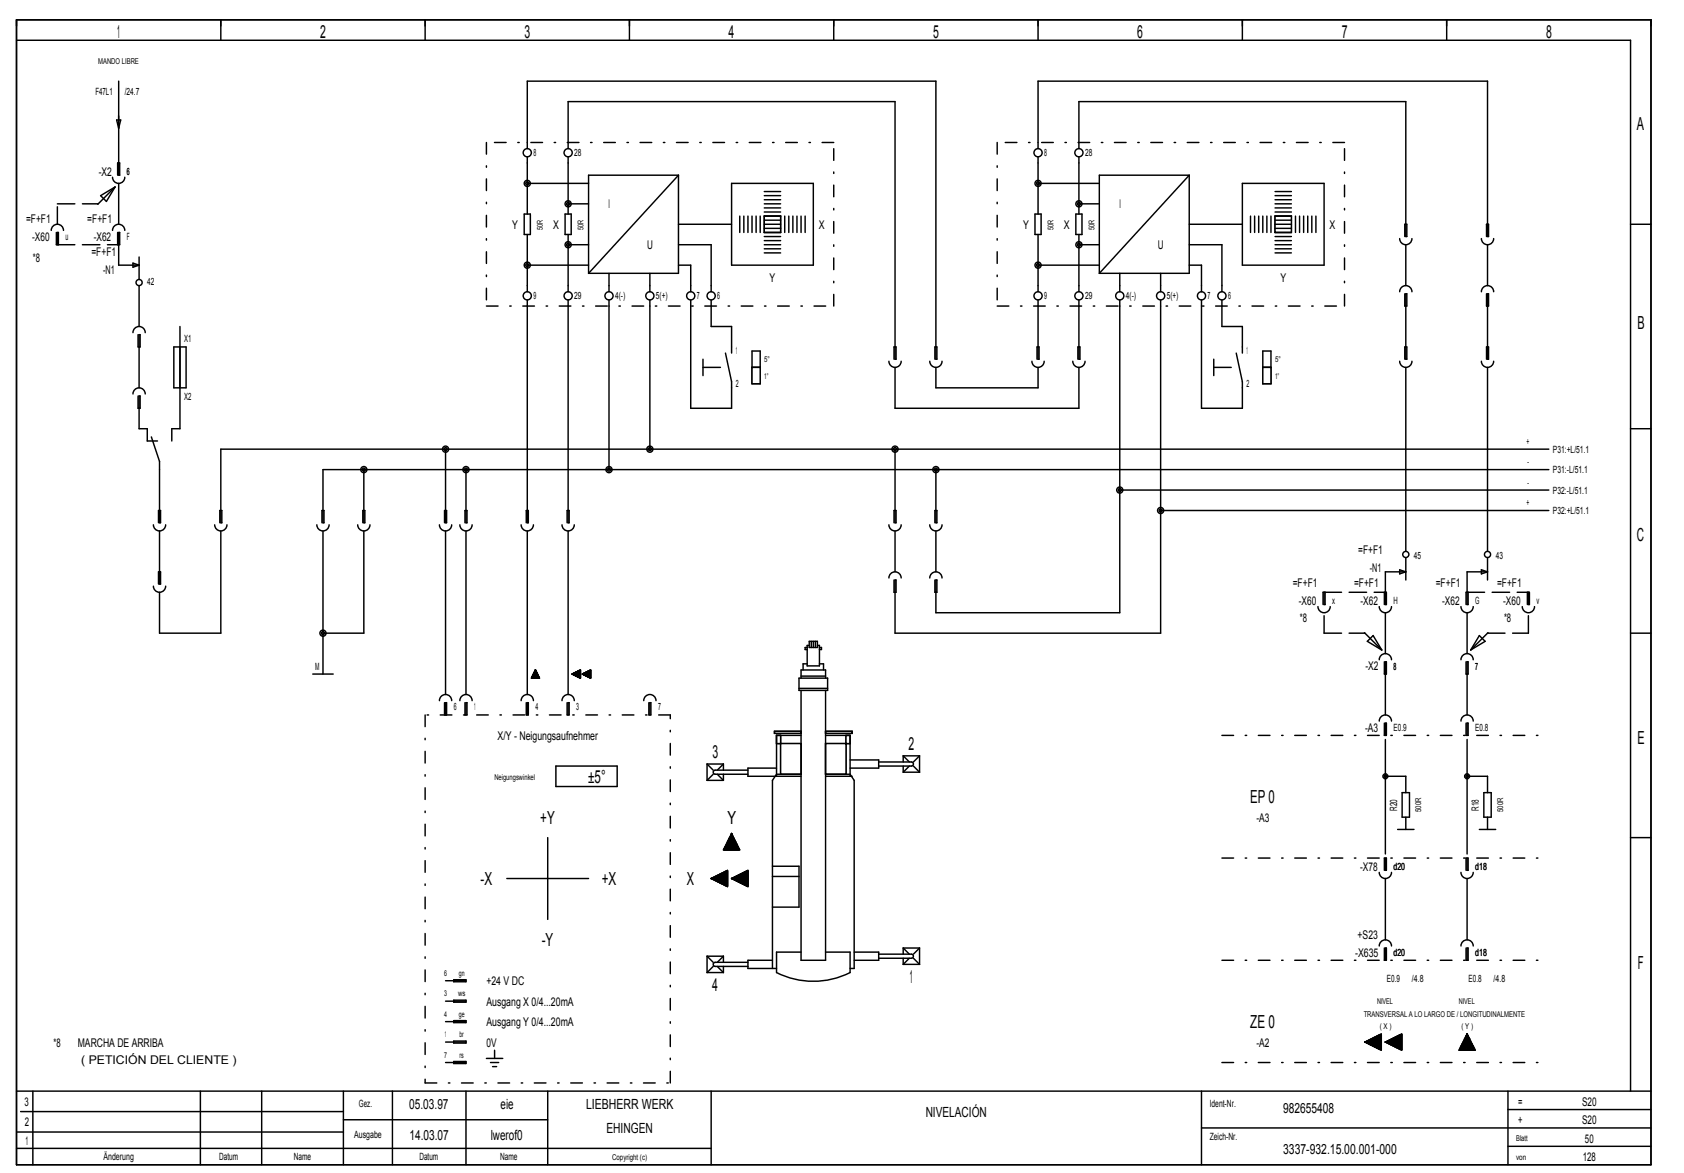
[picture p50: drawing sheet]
<svg xmlns="http://www.w3.org/2000/svg" width="408mm" height="284mm" viewBox="0 0 408 284" stroke-linecap="round" stroke-linejoin="round" font-family="sans-serif">
<defs><g id="words">
<g font-size="4.4">
<text x="28.4" y="9.3">1</text>
<text x="77.5" y="9.3">2</text>
<text x="127.1" y="9.3">3</text>
<text x="176.5" y="9.3">4</text>
<text x="226.1" y="9.3">5</text>
<text x="275.5" y="9.3">6</text>
<text x="325.1" y="9.3">7</text>
<text x="374.6" y="9.3">8</text>
<text x="396.6" y="31.6">A</text>
<text x="396.7" y="79.6">B</text>
<text x="396.6" y="131.1">C</text>
<text x="172.6" y="183.5">3</text>
<text x="220.1" y="181.6">2</text>
<text x="396.7" y="180.1">E</text>
<text x="142.5" y="189.5">±5°</text>
<text x="302.9" y="194.4">EP 0</text>
<text x="130.9" y="199.4">+Y</text>
<text x="176.3" y="199.4">Y</text>
<text x="116.4" y="214.2">­X</text>
<text x="145.8" y="214.2">+X</text>
<text x="166.4" y="214.2">X</text>
<text x="131.2" y="229.1">­Y</text>
<text x="172.6" y="240">4</text>
<text x="220.4" y="238">1</text>
<text x="396.8" y="234.5">F</text>
<text x="302.9" y="248.9">ZE 0</text>
</g>
<g font-size="3.4">
<text x="99.2" y="268.5">05.03.97</text>
<text x="121.3" y="268.5">eie</text>
<text x="142" y="268.5">LIEBHERR WERK</text>
<text x="310.9" y="269.5">982655408</text>
<text x="99.2" y="275.9">14.03.07</text>
<text x="118.9" y="275.9">lwerof0</text>
<text x="146.9" y="274.4">EHINGEN</text>
<text x="224.3" y="270.4">NIVELACIÓN</text>
<text x="310.9" y="279.4">3337­932.15.00.001­000</text>
</g>
<g font-size="2.9">
<text x="23.9" y="42.5">­X2</text>
<text x="147.4" y="50.4">I</text>
<text x="271.2" y="50.4">I</text>
<text x="6.3" y="54">=F+F1</text>
<text x="7.8" y="58.4">­X60</text>
<text x="21.2" y="54">=F+F1</text>
<text x="22.7" y="58.4">­X62</text>
<text x="124.1" y="55.4">Y</text>
<text x="134" y="55.4">X</text>
<text x="198.4" y="55.4">X</text>
<text x="247.9" y="55.4">Y</text>
<text x="257.8" y="55.4">X</text>
<text x="322.1" y="55.4">X</text>
<text x="8" y="63.3">*8</text>
<text x="22.1" y="62">=F+F1</text>
<text x="156.8" y="60.3">U</text>
<text x="280.6" y="60.3">U</text>
<text x="25" y="66.3">­N1</text>
<text x="186.5" y="68.3">Y</text>
<text x="310.2" y="68.3">Y</text>
<text x="329" y="134.2">=F+F1</text>
<text x="313.2" y="142.1">=F+F1</text>
<text x="328.1" y="142.1">=F+F1</text>
<text x="331.9" y="138.6">­N1</text>
<text x="347.9" y="142.1">=F+F1</text>
<text x="362.7" y="142.1">=F+F1</text>
<text x="314.7" y="146.5">­X60</text>
<text x="329.6" y="146.5">­X62</text>
<text x="349.4" y="146.5">­X62</text>
<text x="364.2" y="146.5">­X60</text>
<text x="314.9" y="150.6">*8</text>
<text x="364.4" y="150.6">*8</text>
<text x="330.8" y="162.3">­X2</text>
<text x="120.6" y="179.1">X/Y ­ Neigungsaufnehmer</text>
<text x="330.8" y="177.2">­A3</text>
<text x="304.4" y="198.9">­A3</text>
<text x="329.5" y="210.8">­X78</text>
<text x="328.9" y="227.3">+S23</text>
<text x="328.3" y="231.6">­X635</text>
<text x="117.8" y="238.5">+24 V DC</text>
<text x="117.8" y="243.5">Ausgang X 0/4...20mA</text>
<text x="117.8" y="248.4">Ausgang Y 0/4...20mA</text>
<text x="12.9" y="253.4">*8</text>
<text x="18.9" y="253.4">MARCHA DE ARRIBA</text>
<text x="19.7" y="257.6">( PETICIÓN DEL CLIENTE )</text>
<text x="117.8" y="253.4">0V</text>
<text x="304.4" y="253.4">­A2</text>
<text x="5.9" y="267.8">3</text>
<text x="367.8" y="267.8">=</text>
<text x="383.3" y="267.8">S20</text>
<text x="6" y="272.7">2</text>
<text x="367.8" y="272.2">+</text>
<text x="383.3" y="272.2">S20</text>
<text x="6.2" y="277.2">1</text>
<text x="383.5" y="281.1">128</text>
<text x="384" y="276.7">50</text>
</g>
<g font-size="2.4">
<text x="23.1" y="23">F47L1</text>
<text x="30.2" y="23">/24.7</text>
<text x="129.2" y="37.9">8</text>
<text x="139.1" y="37.9">28</text>
<text x="253" y="37.9">8</text>
<text x="262.9" y="37.9">28</text>
<text x="30.7" y="42.3">6</text>
<text x="15.9" y="58.1">u</text>
<text x="30.7" y="58.1">F</text>
<text x="35.7" y="69">42</text>
<text x="129.2" y="72.5">9</text>
<text x="139.1" y="72.5">29</text>
<text x="149" y="72.5">4(­)</text>
<text x="158.9" y="72.5">5(+)</text>
<text x="168.8" y="72.5">7</text>
<text x="173.8" y="72.5">6</text>
<text x="253" y="72.5">9</text>
<text x="262.9" y="72.5">29</text>
<text x="272.8" y="72.5">4(­)</text>
<text x="282.7" y="72.5">5(+)</text>
<text x="292.6" y="72.5">7</text>
<text x="297.5" y="72.5">6</text>
<text x="44.6" y="82.9">X1</text>
<text x="178.2" y="85.8">1</text>
<text x="302" y="85.8">1</text>
<text x="178.2" y="93.8">2</text>
<text x="302" y="93.8">2</text>
<text x="44.6" y="96.8">X2</text>
<text x="369.9" y="107.6">+</text>
<text x="370.1" y="112.6">­</text>
<text x="376.2" y="109.6">P31:+L/51.1</text>
<text x="370.1" y="117.5">­</text>
<text x="376.2" y="114.6">P31:­L/51.1</text>
<text x="376.2" y="119.5">P32:­L/51.1</text>
<text x="369.9" y="122.5">+</text>
<text x="376.2" y="124.5">P32:+L/51.1</text>
<text x="342.6" y="135.4">45</text>
<text x="362.4" y="135.4">43</text>
<text x="322.8" y="146.3">x</text>
<text x="337.6" y="146.3">H</text>
<text x="357.4" y="146.3">G</text>
<text x="372.3" y="146.3">v</text>
<text x="76.4" y="162.1">M</text>
<text x="337.6" y="162.1">8</text>
<text x="357.4" y="162.1">7</text>
<text x="109.9" y="172">6</text>
<text x="114.9" y="172">1</text>
<text x="129.7" y="172">4</text>
<text x="139.6" y="172">3</text>
<text x="159.4" y="172">7</text>
<text x="337.6" y="176.9">E0.9</text>
<text x="357.4" y="176.9">E0.8</text>
<text x="338.5" y="196.3" transform="rotate(-90 338.5 196.3)">R20</text>
<text x="358.3" y="196.3" transform="rotate(-90 358.3 196.3)">R18</text>
<text x="337.6" y="210.6">d20</text>
<text x="357.4" y="210.6">d18</text>
<text x="337.6" y="231.4">d20</text>
<text x="357.4" y="231.4">d18</text>
<text x="336" y="237.8">E0.9</text>
<text x="342.1" y="237.8">/4.8</text>
<text x="355.8" y="237.8">E0.8</text>
<text x="361.9" y="237.8">/4.8</text>
<text x="87" y="268">Gez.</text>
<text x="293.1" y="268">Ident­Nr.</text>
<text x="85.8" y="275.5">Ausgabe</text>
<text x="293.1" y="275.9">Zeich­Nr.</text>
<text x="25.1" y="280.9">Änderung</text>
<text x="53.1" y="280.9">Datum</text>
<text x="71.2" y="280.9">Name</text>
<text x="101.6" y="280.9">Datum</text>
<text x="121.2" y="280.9">Name</text>
</g>
<g font-size="1.9">
<text x="23.8" y="15.5">MANDO LIBRE</text>
<text x="131.5" y="55.6" transform="rotate(-90 131.5 55.6)">50R</text>
<text x="141.4" y="55.6" transform="rotate(-90 141.4 55.6)">50R</text>
<text x="255.3" y="55.6" transform="rotate(-90 255.3 55.6)">50R</text>
<text x="265.2" y="55.6" transform="rotate(-90 265.2 55.6)">50R</text>
<text x="185.2" y="87.8">5°</text>
<text x="308.9" y="87.8">5°</text>
<text x="185.2" y="91.7">1°</text>
<text x="308.9" y="91.7">1°</text>
<text x="119.8" y="188.7">Neigungswinkel</text>
<text x="344.4" y="196.6" transform="rotate(-90 344.4 196.6)">500R</text>
<text x="364.2" y="196.6" transform="rotate(-90 364.2 196.6)">500R</text>
<text x="107.6" y="236.3">6</text>
<text x="111.2" y="236.3">gn</text>
<text x="107.6" y="241.2">3</text>
<text x="111" y="241.2">ws</text>
<text x="333.6" y="243.2">NIVEL</text>
<text x="353.4" y="243.2">NIVEL</text>
<text x="107.6" y="246.2">4</text>
<text x="107.7" y="251.1">1</text>
<text x="111.2" y="246.2">ge</text>
<text x="111.3" y="251.1">br</text>
<text x="330.4" y="246.2">TRANSVERSAL A LO LARGO DE / LONGITUDINALMENTE</text>
<text x="334.3" y="249.2">( X )</text>
<text x="354.1" y="249.2">( Y )</text>
<text x="107.6" y="256.1">7</text>
<text x="111.3" y="256.1">rs</text>
<text x="148.3" y="280.8">Copyright (c)</text>
<text x="367.3" y="280.8">von</text>
<text x="367.3" y="276.4">Blatt</text>
</g>
</g></defs>
<g fill="none" stroke="#000" stroke-width=".35">
<path d="M142.6 42.4h21.8v23.8h-21.8zM177.2 44.4h19.8v19.8h-19.8zM185.2 52.3h3.9v4h-3.9z"/>
<circle cx="137.6" cy="49.3" r=".37"/>
<circle cx="137.6" cy="59.2" r=".74"/>
<circle cx="137.6" cy="59.2" r=".37"/>
<circle cx="137.6" cy="49.3" r=".74"/>
</g>
<path d="M185.2 52.3h3.9v4h-3.9z" fill-rule="evenodd" fill="#fff" stroke="#000" stroke-width=".35"/>
<g fill="none" stroke="#000" stroke-width=".35">
<path d="M147.6 69.1v1.5M147.6 72.6v1.5M157.5 69.1v1.5M157.5 72.6v1.5M167.4 69.1v1.5M167.4 72.6v1.5M172.3 69.1v1.5M172.3 72.6v1.5M182.2 85h2v7.9h-2zM182.2 88.9h2"/>
<circle cx="147.5" cy="71.6" r=".99"/>
<circle cx="157.4" cy="71.6" r=".99"/>
<circle cx="167.3" cy="71.6" r=".99"/>
<circle cx="172.3" cy="71.6" r=".99"/>
</g>
<path d="M182.2 88.9h2v4h-2z" fill-rule="evenodd" fill="#fff" stroke="#000" stroke-width=".35"/>
<g fill="none" stroke="#000" stroke-width=".35">
<path d="M127.8 34.5v1.5M127.8 38v1.4M137.7 34.5v1.5M137.7 38v1.4M127 51.8h1.5v5h-1.5zM136.9 51.8h1.5v5h-1.5zM266.3 42.4h21.8v23.8h-21.8zM301 44.4h19.8v19.8h-19.8zM308.9 52.3h4v4h-4zM127.8 69.1v1.5M127.8 72.6v1.5M137.7 69.1v1.5"/>
<path d="M137.7 72.6v1.5M170.3 87v3.9M175.8 85.5l1.4 6.9v1.5M177.2 84v1.5M215.4 87.5a1.48 1.48 0 0 0 1.5 1.4 1.48 1.48 0 0 0 1.4-1.4M216.8 84v3h.3v-3h-.5v3M225.3 87.5a1.48 1.48 0 0 0 1.5 1.4 1.48 1.48 0 0 0 1.4-1.4M226.8 84v3h.2v-3h-.5v3"/>
<circle cx="127.7" cy="37" r=".99"/>
<circle cx="137.6" cy="37" r=".99"/>
<circle cx="127.7" cy="44.4" r=".37"/>
<circle cx="127.7" cy="44.4" r=".74"/>
<circle cx="261.4" cy="49.3" r=".37"/>
<circle cx="261.4" cy="59.2" r=".37"/>
<circle cx="261.4" cy="59.2" r=".74"/>
<circle cx="261.4" cy="49.3" r=".74"/>
<circle cx="127.7" cy="71.6" r=".99"/>
<circle cx="127.7" cy="64.2" r=".74"/>
<circle cx="127.7" cy="64.2" r=".37"/>
<circle cx="137.6" cy="71.6" r=".99"/>
</g>
<path d="M117.8 34.5v39.6M202 34.5h-84.2M117.8 74.1h84.2M202 74.1v-39.6" fill="none" stroke="#000" stroke-width=".35" stroke-dasharray="2.8 2.8 .4 2.8"/>
<path d="M170.3 88.9h5" fill="none" stroke="#000" stroke-width=".35" stroke-dasharray="4.2 1.8"/>
<path d="M308.9 52.3h4v4h-4z" fill-rule="evenodd" fill="#fff" stroke="#000" stroke-width=".35"/>
<g fill="none" stroke="#000" stroke-width=".35">
<path d="M271.3 69.1v1.5M271.3 72.6v1.5M281.2 69.1v1.5M281.2 72.6v1.5M291.1 69.1v1.5M291.1 72.6v1.5M296.1 69.1v1.5M296.1 72.6v1.5M294.1 87v3.9M299.5 85.5l1.5 6.9v1.5M301 84v1.5M305.9 85h2v7.9h-2z"/>
<path d="M305.9 88.9h2"/>
<circle cx="271.3" cy="71.6" r=".99"/>
<circle cx="281.2" cy="71.6" r=".99"/>
<circle cx="291.1" cy="71.6" r=".99"/>
<circle cx="296" cy="71.6" r=".99"/>
</g>
<path d="M294.1 88.9h4.9" fill="none" stroke="#000" stroke-width=".35" stroke-dasharray="4.2 1.8"/>
<path d="M305.9 88.9h2v4h-2z" fill-rule="evenodd" fill="#fff" stroke="#000" stroke-width=".35"/>
<g fill="none" stroke="#000" stroke-width=".35">
<path d="M28.3 29.1h.9l-.4 1.9zM28.8 39.4v3h.2v-3h-.5v3M28.8 28.1v2.9M251.5 34.5v1.5M251.5 38v1.4M261.4 34.5v1.5M261.4 38v1.4M12.4 55.8a1.49 1.49 0 0 1 1.5-1.5 1.49 1.49 0 0 1 1.5 1.5M13.7 56.3v2.9h.4v-2.9h-.2v2.9M24.4 47.4l3.5-2.1-2.1 3.5zM27.3 55.8a1.49 1.49 0 0 1 1.4-1.5 1.49 1.49 0 0 1 1.5 1.5M27.3 42.9a1.49 1.49 0 0 0 1.4 1.5 1.49 1.49 0 0 0 1.5-1.5"/>
<path d="M27.9 45.3l-4.2 4.2M28.5 56.3v2.9h.5v-2.9h-.2v7.9h4.9M250.8 51.8h1.4v5h-1.4zM260.7 51.8h1.4v5h-1.4zM339.1 57.8a1.49 1.49 0 0 0 1.5 1.4 1.49 1.49 0 0 0 1.5-1.4M340.6 54.3v3h.2v-3h-.4v3M358.9 57.8a1.48 1.48 0 0 0 1.5 1.4 1.48 1.48 0 0 0 1.5-1.4M360.4 54.3v3h.2v-3h-.4v3M32.2 63.7l1.5 .5-1.5 .5zM33.7 62.2v5.5M251.5 69.1v1.5M251.5 72.6v1.5"/>
<path d="M261.4 69.1v1.5M261.4 72.6v1.5M339.1 70.6a1.49 1.49 0 0 1 1.5-1.5 1.49 1.49 0 0 1 1.5 1.5M340.4 71.1v3h.4v-3h-.2v3M358.9 70.6a1.48 1.48 0 0 1 1.5-1.5 1.48 1.48 0 0 1 1.5 1.5M360.2 71.1v3h.4v-3h-.2v3M32.2 80.5a1.49 1.49 0 0 1 1.5-1.5 1.49 1.49 0 0 1 1.5 1.5M32.2 95.4a1.49 1.49 0 0 1 1.5-1.5 1.49 1.49 0 0 1 1.5 1.5M33.5 81v3h.4v-3h-.2v3M33.5 95.9v2.9h.4v-2.9h-.2v2.9M42.1 84h3v9.9h-3zM43.6 84v9.9"/>
<path d="M250 87.5a1.48 1.48 0 0 0 1.5 1.4 1.48 1.48 0 0 0 1.5-1.4M251.5 84v3h.2v-3h-.4v3M259.9 87.5a1.48 1.48 0 0 0 1.5 1.4 1.48 1.48 0 0 0 1.5-1.4M261.4 84v3h.2v-3h-.4v3M339.1 87.5a1.49 1.49 0 0 0 1.5 1.4 1.49 1.49 0 0 0 1.5-1.4M340.6 84v3h.2v-3h-.4v3M358.9 87.5a1.48 1.48 0 0 0 1.5 1.4 1.48 1.48 0 0 0 1.5-1.4M360.4 84v3h.2v-3h-.4v3M33.7 103.8h2v3h2.5M36.7 105.8l2 5.9v2M43.6 103.8h-2v3M37.2 127.1a1.49 1.49 0 0 0 1.4 1.4 1.49 1.49 0 0 0 1.5-1.4"/>
<path d="M38.7 138.4v3h.2v-3h-.5v3M38.7 123.6v3h.2v-3h-.5v3M52 127.1a1.49 1.49 0 0 0 1.5 1.4 1.49 1.49 0 0 0 1.5-1.4M53.5 123.6v3h.2v-3h-.4v3M76.8 127.1a1.49 1.49 0 0 0 1.5 1.4 1.49 1.49 0 0 0 1.4-1.4M78.2 123.6v3h.3v-3h-.5v3M86.7 127.1a1.49 1.49 0 0 0 1.5 1.4 1.49 1.49 0 0 0 1.4-1.4M88.1 123.6v3h.3v-3h-.5v3M106.5 127.1a1.48 1.48 0 0 0 1.5 1.4 1.48 1.48 0 0 0 1.4-1.4M107.9 123.6v3h.3v-3h-.5v3M111.4 127.1a1.49 1.49 0 0 0 1.5 1.4 1.49 1.49 0 0 0 1.5-1.4M112.9 123.6v3h.2v-3h-.4v3"/>
<path d="M126.3 127.1a1.48 1.48 0 0 0 1.4 1.4 1.48 1.48 0 0 0 1.5-1.4M127.8 123.6v3h.2v-3h-.5v3M136.2 127.1a1.49 1.49 0 0 0 1.4 1.4 1.49 1.49 0 0 0 1.5-1.4M137.7 123.6v3h.2v-3h-.5v3M215.4 139.9a1.48 1.48 0 0 1 1.5-1.5 1.48 1.48 0 0 1 1.4 1.5M215.4 127.1a1.48 1.48 0 0 0 1.5 1.4 1.48 1.48 0 0 0 1.4-1.4M216.8 123.6v3h.3v-3h-.5v3M225.3 139.9a1.48 1.48 0 0 1 1.5-1.5 1.48 1.48 0 0 1 1.4 1.5M225.3 127.1a1.48 1.48 0 0 0 1.5 1.4 1.48 1.48 0 0 0 1.4-1.4M226.8 123.6v3h.2v-3h-.5v3M339.1 138l1.5 .4-1.5 .5zM340.6 135v5.4"/>
<path d="M340.6 138.4h-5v8h.3v-3h-.5v3M358.9 138l1.5 .4-1.5 .5zM360.4 135v5.4M360.4 138.4h-4.9v8h.2v-3h-.5v3M37.2 141.9a1.49 1.49 0 0 0 1.4 1.5 1.49 1.49 0 0 0 1.5-1.5M216.6 140.4v3h.5v-3h-.3v3M226.5 140.4v3h.5v-3h-.2v3M319.3 146.9a1.48 1.48 0 0 0 1.5 1.4 1.48 1.48 0 0 0 1.5-1.4M320.8 143.4v3h.2v-3h-.4v3M330.6 153.2l4.2 4.2M331.3 155.3l1.4-1.4 2.1 3.5zM334.2 146.9a1.49 1.49 0 0 0 1.5 1.4 1.49 1.49 0 0 0 1.4-1.4"/>
<path d="M334.2 159.7a1.49 1.49 0 0 1 1.5-1.5 1.49 1.49 0 0 1 1.4 1.5M354 146.9a1.48 1.48 0 0 0 1.5 1.4 1.48 1.48 0 0 0 1.4-1.4M354 159.7a1.48 1.48 0 0 1 1.5-1.5 1.48 1.48 0 0 1 1.4 1.5M358.4 153.9l1.4 1.4-3.5 2.1zM360.5 153.2l-4.2 4.2M368.8 146.9a1.48 1.48 0 0 0 1.5 1.4 1.48 1.48 0 0 0 1.5-1.4M370.3 143.4v3h.2v-3h-.4v3M75.8 163.2h4.9M106.5 169.6a1.48 1.48 0 0 1 1.4-1.5 1.48 1.48 0 0 1 1.5 1.5M107.7 170.1v3h.5v-3h-.3v3M111.4 169.6a1.49 1.49 0 0 1 1.5-1.5 1.49 1.49 0 0 1 1.5 1.5M112.7 170.1v3h.4v-3h-.2v3"/>
<path d="M126.3 169.6a1.48 1.48 0 0 1 1.4-1.5 1.48 1.48 0 0 1 1.5 1.5M127.5 170.1v3h.5v-3h-.2v3M128.8 164h1.8v.2h-1.8zM136.2 169.6a1.49 1.49 0 0 1 1.4-1.5 1.49 1.49 0 0 1 1.5 1.5M137.4 170.1v3h.5v-3h-.2v3M156 169.6a1.49 1.49 0 0 1 1.4-1.5 1.49 1.49 0 0 1 1.5 1.5M157.2 170.1v3h.5v-3h-.2v3M334.2 174.6a1.49 1.49 0 0 1 1.5-1.5 1.49 1.49 0 0 1 1.4 1.5M335.4 160.2v3h.5v-3h-.3v3M335.4 175.1v2.9h.5v-2.9h-.3v2.9M354 174.6a1.48 1.48 0 0 1 1.5-1.5 1.48 1.48 0 0 1 1.4 1.5M355.2 160.2v3h.5v-3h-.2v3"/>
<path d="M355.2 175.1v2.9h.5v-2.9h-.2v2.9M134.7 185.5h14.8v4.9h-14.8zM339.7 191.9h1.8v5.9h-1.8zM359.5 191.9h1.8v5.9h-1.8zM338.6 200.8h4M358.4 200.8h4M107.9 237.4h5M109.9 237.2h3v.5h-3zM107.9 242.4h5M107.9 247.3h5M107.9 252.3h5M107.9 257.2h5"/>
<path d="M109.9 242.2h3v.4h-3zM109.9 247.1h3v.5h-3zM109.9 252.1h3v.4h-3zM109.9 257h3v.5h-3zM117.8 256.3h4M118.8 257.2h2M119.3 258.2h1"/>
<circle cx="251.5" cy="37" r=".99"/>
<circle cx="261.4" cy="37" r=".99"/>
<circle cx="251.5" cy="44.4" r=".37"/>
<circle cx="251.5" cy="44.4" r=".74"/>
<circle cx="33.7" cy="68.4" r=".74"/>
<circle cx="251.5" cy="71.6" r=".99"/>
<circle cx="251.5" cy="64.2" r=".37"/>
<circle cx="251.5" cy="64.2" r=".74"/>
<circle cx="261.4" cy="71.6" r=".99"/>
<circle cx="107.9" cy="108.7" r=".74"/>
<circle cx="107.9" cy="108.7" r=".37"/>
<circle cx="112.9" cy="113.7" r=".74"/>
<circle cx="112.9" cy="113.7" r=".37"/>
<circle cx="147.5" cy="113.7" r=".74"/>
<circle cx="147.5" cy="113.7" r=".37"/>
<circle cx="157.4" cy="108.7" r=".74"/>
<circle cx="157.4" cy="108.7" r=".37"/>
<circle cx="216.8" cy="108.7" r=".74"/>
<circle cx="216.8" cy="108.7" r=".37"/>
<circle cx="226.7" cy="113.7" r=".74"/>
<circle cx="226.7" cy="113.7" r=".37"/>
<circle cx="271.3" cy="118.6" r=".74"/>
<circle cx="271.3" cy="118.6" r=".37"/>
<circle cx="281.2" cy="123.6" r=".74"/>
<circle cx="281.2" cy="123.6" r=".37"/>
<circle cx="340.6" cy="134.2" r=".74"/>
<circle cx="360.4" cy="134.2" r=".74"/>
<circle cx="78.2" cy="153.3" r=".74"/>
<circle cx="78.2" cy="153.3" r=".37"/>
<circle cx="335.6" cy="187.9" r=".59"/>
<circle cx="335.6" cy="187.9" r=".3"/>
<circle cx="355.4" cy="187.9" r=".59"/>
<circle cx="355.4" cy="187.9" r=".3"/>
</g>
<path d="M241.6 34.5v39.6M325.7 34.5h-84.1M241.6 74.1h84.1M325.7 74.1v-39.6M103 173.1v89.1M162.4 173.1h-59.4M103 262.2h59.4M162.4 262.2v-89.1" fill="none" stroke="#000" stroke-width=".35" stroke-dasharray="2.8 2.8 .4 2.8"/>
<path d="M128.8 164h1.8v.2h-1.8z" fill-rule="evenodd" fill="#fff" stroke="#000" stroke-width=".35"/>
<path d="M128.9 163.8h1.6v.2h-1.6z" fill="none" stroke="#000" stroke-width=".35"/>
<path d="M128.9 163.8h1.6v.2h-1.6z" fill-rule="evenodd" fill="#fff" stroke="#000" stroke-width=".35"/>
<path d="M129 163.6h1.4v.2h-1.4z" fill="none" stroke="#000" stroke-width=".35"/>
<path d="M129 163.6h1.4v.2h-1.4z" fill-rule="evenodd" fill="#fff" stroke="#000" stroke-width=".35"/>
<path d="M129.1 163.4h1.2v.2h-1.2z" fill="none" stroke="#000" stroke-width=".35"/>
<path d="M129.1 163.4h1.2v.2h-1.2z" fill-rule="evenodd" fill="#fff" stroke="#000" stroke-width=".35"/>
<path d="M129.2 163.2h1v.2h-1z" fill="none" stroke="#000" stroke-width=".35"/>
<path d="M129.2 163.2h1v.2h-1z" fill-rule="evenodd" fill="#fff" stroke="#000" stroke-width=".35"/>
<path d="M129.3 163.1h.8v.1h-.8z" fill="none" stroke="#000" stroke-width=".35"/>
<path d="M129.3 163.1h.8v.1h-.8z" fill-rule="evenodd" fill="#fff" stroke="#000" stroke-width=".35"/>
<path d="M129.4 162.8h.6v.3h-.6z" fill="none" stroke="#000" stroke-width=".35"/>
<path d="M129.4 162.8h.6v.3h-.6z" fill-rule="evenodd" fill="#fff" stroke="#000" stroke-width=".35"/>
<path d="M129.5 162.7h.4v.1h-.4z" fill="none" stroke="#000" stroke-width=".35"/>
<path d="M129.5 162.7h.4v.1h-.4z" fill-rule="evenodd" fill="#fff" stroke="#000" stroke-width=".35"/>
<path d="M129.6 162.5h.2v.2h-.2z" fill="none" stroke="#000" stroke-width=".35"/>
<path d="M129.6 162.5h.2v.2h-.2z" fill-rule="evenodd" fill="#fff" stroke="#000" stroke-width=".35"/>
<path d="M140.5 162.3h.1v1.8h-.1z" fill="none" stroke="#000" stroke-width=".35"/>
<path d="M140.5 162.3h.1v1.8h-.1z" fill-rule="evenodd" fill="#fff" stroke="#000" stroke-width=".35"/>
<path d="M140.4 162.4l.1 1.6z" fill="none" stroke="#000" stroke-width=".35"/>
<path d="M140.4 162.4l.1 1.6z" fill-rule="evenodd" fill="#fff" stroke="#000" stroke-width=".35"/>
<path d="M140.3 162.4l.1 1.6z" fill="none" stroke="#000" stroke-width=".35"/>
<path d="M140.3 162.4l.1 1.6z" fill-rule="evenodd" fill="#fff" stroke="#000" stroke-width=".35"/>
<path d="M140.2 162.5l.1 1.4z" fill="none" stroke="#000" stroke-width=".35"/>
<path d="M140.2 162.5l.1 1.4z" fill-rule="evenodd" fill="#fff" stroke="#000" stroke-width=".35"/>
<path d="M140.1 162.5l.1 1.4z" fill="none" stroke="#000" stroke-width=".35"/>
<path d="M140.1 162.5l.1 1.4z" fill-rule="evenodd" fill="#fff" stroke="#000" stroke-width=".35"/>
<path d="M140 162.6l.1 1.2z" fill="none" stroke="#000" stroke-width=".35"/>
<path d="M140 162.6l.1 1.2z" fill-rule="evenodd" fill="#fff" stroke="#000" stroke-width=".35"/>
<path d="M139.9 162.6l.1 1.2z" fill="none" stroke="#000" stroke-width=".35"/>
<path d="M139.9 162.6l.1 1.2z" fill-rule="evenodd" fill="#fff" stroke="#000" stroke-width=".35"/>
<path d="M139.8 162.7l.1 1z" fill="none" stroke="#000" stroke-width=".35"/>
<path d="M139.8 162.7l.1 1z" fill-rule="evenodd" fill="#fff" stroke="#000" stroke-width=".35"/>
<path d="M139.7 162.7l.1 1z" fill="none" stroke="#000" stroke-width=".35"/>
<path d="M139.7 162.7l.1 1z" fill-rule="evenodd" fill="#fff" stroke="#000" stroke-width=".35"/>
<path d="M139.6 162.8l.1 .8z" fill="none" stroke="#000" stroke-width=".35"/>
<path d="M139.6 162.8l.1 .8z" fill-rule="evenodd" fill="#fff" stroke="#000" stroke-width=".35"/>
<path d="M139.5 162.8l.1 .8z" fill="none" stroke="#000" stroke-width=".35"/>
<path d="M139.5 162.8l.1 .8z" fill-rule="evenodd" fill="#fff" stroke="#000" stroke-width=".35"/>
<path d="M139.4 162.9l.1 .6z" fill="none" stroke="#000" stroke-width=".35"/>
<path d="M139.4 162.9l.1 .6z" fill-rule="evenodd" fill="#fff" stroke="#000" stroke-width=".35"/>
<path d="M139.3 162.9l.1 .6z" fill="none" stroke="#000" stroke-width=".35"/>
<path d="M139.3 162.9l.1 .6z" fill-rule="evenodd" fill="#fff" stroke="#000" stroke-width=".35"/>
<path d="M139.2 163l.1 .4z" fill="none" stroke="#000" stroke-width=".35"/>
<path d="M139.2 163l.1 .4z" fill-rule="evenodd" fill="#fff" stroke="#000" stroke-width=".35"/>
<path d="M139.1 163l.1 .4z" fill="none" stroke="#000" stroke-width=".35"/>
<path d="M139.1 163l.1 .4z" fill-rule="evenodd" fill="#fff" stroke="#000" stroke-width=".35"/>
<path d="M139 163.1l.1 .2z" fill="none" stroke="#000" stroke-width=".35"/>
<path d="M139 163.1l.1 .2z" fill-rule="evenodd" fill="#fff" stroke="#000" stroke-width=".35"/>
<path d="M138.9 163.1l.1 .2z" fill="none" stroke="#000" stroke-width=".35"/>
<path d="M138.9 163.1l.1 .2z" fill-rule="evenodd" fill="#fff" stroke="#000" stroke-width=".35"/>
<path d="M142.9 162.3h.2v1.8h-.2z" fill="none" stroke="#000" stroke-width=".35"/>
<path d="M142.9 162.3h.2v1.8h-.2z" fill-rule="evenodd" fill="#fff" stroke="#000" stroke-width=".35"/>
<path d="M142.8 162.4l.1 1.6z" fill="none" stroke="#000" stroke-width=".35"/>
<path d="M142.8 162.4l.1 1.6z" fill-rule="evenodd" fill="#fff" stroke="#000" stroke-width=".35"/>
<path d="M142.7 162.4l.1 1.6z" fill="none" stroke="#000" stroke-width=".35"/>
<path d="M142.7 162.4l.1 1.6z" fill-rule="evenodd" fill="#fff" stroke="#000" stroke-width=".35"/>
<path d="M142.6 162.5l.1 1.4z" fill="none" stroke="#000" stroke-width=".35"/>
<path d="M142.6 162.5l.1 1.4z" fill-rule="evenodd" fill="#fff" stroke="#000" stroke-width=".35"/>
<path d="M142.6 162.5v1.4z" fill="none" stroke="#000" stroke-width=".35"/>
<path d="M142.6 162.5v1.4z" fill-rule="evenodd" fill="#fff" stroke="#000" stroke-width=".35"/>
<path d="M142.5 162.6l.1 1.2z" fill="none" stroke="#000" stroke-width=".35"/>
<path d="M142.5 162.6l.1 1.2z" fill-rule="evenodd" fill="#fff" stroke="#000" stroke-width=".35"/>
<path d="M142.4 162.6l.1 1.2z" fill="none" stroke="#000" stroke-width=".35"/>
<path d="M142.4 162.6l.1 1.2z" fill-rule="evenodd" fill="#fff" stroke="#000" stroke-width=".35"/>
<path d="M142.3 162.7l.1 1z" fill="none" stroke="#000" stroke-width=".35"/>
<path d="M142.3 162.7l.1 1z" fill-rule="evenodd" fill="#fff" stroke="#000" stroke-width=".35"/>
<path d="M142.2 162.7l.1 1z" fill="none" stroke="#000" stroke-width=".35"/>
<path d="M142.2 162.7l.1 1z" fill-rule="evenodd" fill="#fff" stroke="#000" stroke-width=".35"/>
<path d="M142.1 162.8l.1 .8z" fill="none" stroke="#000" stroke-width=".35"/>
<path d="M142.1 162.8l.1 .8z" fill-rule="evenodd" fill="#fff" stroke="#000" stroke-width=".35"/>
<path d="M142 162.8l.1 .8z" fill="none" stroke="#000" stroke-width=".35"/>
<path d="M142 162.8l.1 .8z" fill-rule="evenodd" fill="#fff" stroke="#000" stroke-width=".35"/>
<path d="M141.9 162.9l.1 .6z" fill="none" stroke="#000" stroke-width=".35"/>
<path d="M141.9 162.9l.1 .6z" fill-rule="evenodd" fill="#fff" stroke="#000" stroke-width=".35"/>
<path d="M141.8 162.9l.1 .6z" fill="none" stroke="#000" stroke-width=".35"/>
<path d="M141.8 162.9l.1 .6z" fill-rule="evenodd" fill="#fff" stroke="#000" stroke-width=".35"/>
<path d="M141.7 163l.1 .4z" fill="none" stroke="#000" stroke-width=".35"/>
<path d="M141.7 163l.1 .4z" fill-rule="evenodd" fill="#fff" stroke="#000" stroke-width=".35"/>
<path d="M141.6 163l.1 .4z" fill="none" stroke="#000" stroke-width=".35"/>
<path d="M141.6 163l.1 .4z" fill-rule="evenodd" fill="#fff" stroke="#000" stroke-width=".35"/>
<path d="M141.5 163.1l.1 .2z" fill="none" stroke="#000" stroke-width=".35"/>
<path d="M141.5 163.1l.1 .2z" fill-rule="evenodd" fill="#fff" stroke="#000" stroke-width=".35"/>
<path d="M141.4 163.1l.1 .2z" fill="none" stroke="#000" stroke-width=".35"/>
<path d="M141.4 163.1l.1 .2z" fill-rule="evenodd" fill="#fff" stroke="#000" stroke-width=".35"/>
<path d="M205 178h1v2h-1z" fill="none" stroke="#000" stroke-width=".35"/>
<path d="M205 178h1v2h-1z" fill-rule="evenodd" fill="#fff" stroke="#000" stroke-width=".35"/>
<path d="M188.1 178h1v2h-1z" fill="none" stroke="#000" stroke-width=".35"/>
<path d="M188.1 178h1v2h-1z" fill-rule="evenodd" fill="#fff" stroke="#000" stroke-width=".35"/>
<path d="M200 177.1h6.5v.5h-6.5z" fill="none" stroke="#000" stroke-width=".35"/>
<path d="M200 177.1h6.5v.5h-6.5z" fill-rule="evenodd" fill="#fff" stroke="#000" stroke-width=".35"/>
<path d="M187.6 177.1h6.5v.5h-6.5z" fill="none" stroke="#000" stroke-width=".35"/>
<path d="M187.6 177.1h6.5v.5h-6.5z" fill-rule="evenodd" fill="#fff" stroke="#000" stroke-width=".35"/>
<path d="M200 180h5v7.5h-5z" fill="none" stroke="#000" stroke-width=".35"/>
<path d="M200 180h5v7.5h-5z" fill-rule="evenodd" fill="#fff" stroke="#000" stroke-width=".35"/>
<path d="M189.1 180h5v7.5h-5z" fill="none" stroke="#000" stroke-width=".35"/>
<path d="M189.1 180h5v7.5h-5z" fill-rule="evenodd" fill="#fff" stroke="#000" stroke-width=".35"/>
<path d="M176 210.9h.3v3.6h-.3z" fill="none" stroke="#000" stroke-width=".35"/>
<path d="M176 210.9h.3v3.6h-.3z" fill-rule="evenodd" fill="#fff" stroke="#000" stroke-width=".35"/>
<path d="M175.8 211h.2v3.4h-.2z" fill="none" stroke="#000" stroke-width=".35"/>
<path d="M175.8 211h.2v3.4h-.2z" fill-rule="evenodd" fill="#fff" stroke="#000" stroke-width=".35"/>
<path d="M175.6 211.1h.2v3.2h-.2z" fill="none" stroke="#000" stroke-width=".35"/>
<path d="M175.6 211.1h.2v3.2h-.2z" fill-rule="evenodd" fill="#fff" stroke="#000" stroke-width=".35"/>
<path d="M175.4 211.2h.2v3h-.2z" fill="none" stroke="#000" stroke-width=".35"/>
<path d="M175.4 211.2h.2v3h-.2z" fill-rule="evenodd" fill="#fff" stroke="#000" stroke-width=".35"/>
<path d="M175.2 211.3h.2v2.8h-.2z" fill="none" stroke="#000" stroke-width=".35"/>
<path d="M175.2 211.3h.2v2.8h-.2z" fill-rule="evenodd" fill="#fff" stroke="#000" stroke-width=".35"/>
<path d="M175 211.4h.2v2.6h-.2z" fill="none" stroke="#000" stroke-width=".35"/>
<path d="M175 211.4h.2v2.6h-.2z" fill-rule="evenodd" fill="#fff" stroke="#000" stroke-width=".35"/>
<path d="M174.8 211.5h.2v2.4h-.2z" fill="none" stroke="#000" stroke-width=".35"/>
<path d="M174.8 211.5h.2v2.4h-.2z" fill-rule="evenodd" fill="#fff" stroke="#000" stroke-width=".35"/>
<path d="M174.6 211.6h.2v2.2h-.2z" fill="none" stroke="#000" stroke-width=".35"/>
<path d="M174.6 211.6h.2v2.2h-.2z" fill-rule="evenodd" fill="#fff" stroke="#000" stroke-width=".35"/>
<path d="M174.4 211.7h.2v2h-.2z" fill="none" stroke="#000" stroke-width=".35"/>
<path d="M174.4 211.7h.2v2h-.2z" fill-rule="evenodd" fill="#fff" stroke="#000" stroke-width=".35"/>
<path d="M174.2 211.8h.2v1.8h-.2z" fill="none" stroke="#000" stroke-width=".35"/>
<path d="M174.2 211.8h.2v1.8h-.2z" fill-rule="evenodd" fill="#fff" stroke="#000" stroke-width=".35"/>
<path d="M174 211.9h.2v1.6h-.2z" fill="none" stroke="#000" stroke-width=".35"/>
<path d="M174 211.9h.2v1.6h-.2z" fill-rule="evenodd" fill="#fff" stroke="#000" stroke-width=".35"/>
<path d="M173.8 212h.2v1.4h-.2z" fill="none" stroke="#000" stroke-width=".35"/>
<path d="M173.8 212h.2v1.4h-.2z" fill-rule="evenodd" fill="#fff" stroke="#000" stroke-width=".35"/>
<path d="M173.6 212.1h.2v1.2h-.2z" fill="none" stroke="#000" stroke-width=".35"/>
<path d="M173.6 212.1h.2v1.2h-.2z" fill-rule="evenodd" fill="#fff" stroke="#000" stroke-width=".35"/>
<path d="M173.4 212.2h.2v1h-.2z" fill="none" stroke="#000" stroke-width=".35"/>
<path d="M173.4 212.2h.2v1h-.2z" fill-rule="evenodd" fill="#fff" stroke="#000" stroke-width=".35"/>
<path d="M173.2 212.3h.2v.8h-.2z" fill="none" stroke="#000" stroke-width=".35"/>
<path d="M173.2 212.3h.2v.8h-.2z" fill-rule="evenodd" fill="#fff" stroke="#000" stroke-width=".35"/>
<path d="M173 212.4h.2v.6h-.2z" fill="none" stroke="#000" stroke-width=".35"/>
<path d="M173 212.4h.2v.6h-.2z" fill-rule="evenodd" fill="#fff" stroke="#000" stroke-width=".35"/>
<path d="M172.8 212.5h.2v.4h-.2z" fill="none" stroke="#000" stroke-width=".35"/>
<path d="M172.8 212.5h.2v.4h-.2z" fill-rule="evenodd" fill="#fff" stroke="#000" stroke-width=".35"/>
<path d="M180.9 210.9h.3v3.6h-.3z" fill="none" stroke="#000" stroke-width=".35"/>
<path d="M180.9 210.9h.3v3.6h-.3z" fill-rule="evenodd" fill="#fff" stroke="#000" stroke-width=".35"/>
<path d="M180.7 211h.2v3.4h-.2z" fill="none" stroke="#000" stroke-width=".35"/>
<path d="M180.7 211h.2v3.4h-.2z" fill-rule="evenodd" fill="#fff" stroke="#000" stroke-width=".35"/>
<path d="M180.5 211.1h.2v3.2h-.2z" fill="none" stroke="#000" stroke-width=".35"/>
<path d="M180.5 211.1h.2v3.2h-.2z" fill-rule="evenodd" fill="#fff" stroke="#000" stroke-width=".35"/>
<path d="M180.3 211.2h.2v3h-.2z" fill="none" stroke="#000" stroke-width=".35"/>
<path d="M180.3 211.2h.2v3h-.2z" fill-rule="evenodd" fill="#fff" stroke="#000" stroke-width=".35"/>
<path d="M180.1 211.3h.2v2.8h-.2z" fill="none" stroke="#000" stroke-width=".35"/>
<path d="M180.1 211.3h.2v2.8h-.2z" fill-rule="evenodd" fill="#fff" stroke="#000" stroke-width=".35"/>
<path d="M179.9 211.4h.2v2.6h-.2z" fill="none" stroke="#000" stroke-width=".35"/>
<path d="M179.9 211.4h.2v2.6h-.2z" fill-rule="evenodd" fill="#fff" stroke="#000" stroke-width=".35"/>
<path d="M179.7 211.5h.2v2.4h-.2z" fill="none" stroke="#000" stroke-width=".35"/>
<path d="M179.7 211.5h.2v2.4h-.2z" fill-rule="evenodd" fill="#fff" stroke="#000" stroke-width=".35"/>
<path d="M179.5 211.6h.2v2.2h-.2z" fill="none" stroke="#000" stroke-width=".35"/>
<path d="M179.5 211.6h.2v2.2h-.2z" fill-rule="evenodd" fill="#fff" stroke="#000" stroke-width=".35"/>
<path d="M179.3 211.7h.2v2h-.2z" fill="none" stroke="#000" stroke-width=".35"/>
<path d="M179.3 211.7h.2v2h-.2z" fill-rule="evenodd" fill="#fff" stroke="#000" stroke-width=".35"/>
<path d="M179.1 211.8h.2v1.8h-.2z" fill="none" stroke="#000" stroke-width=".35"/>
<path d="M179.1 211.8h.2v1.8h-.2z" fill-rule="evenodd" fill="#fff" stroke="#000" stroke-width=".35"/>
<path d="M178.9 211.9h.2v1.6h-.2z" fill="none" stroke="#000" stroke-width=".35"/>
<path d="M178.9 211.9h.2v1.6h-.2z" fill-rule="evenodd" fill="#fff" stroke="#000" stroke-width=".35"/>
<path d="M178.7 212h.2v1.4h-.2z" fill="none" stroke="#000" stroke-width=".35"/>
<path d="M178.7 212h.2v1.4h-.2z" fill-rule="evenodd" fill="#fff" stroke="#000" stroke-width=".35"/>
<path d="M178.5 212.1h.2v1.2h-.2z" fill="none" stroke="#000" stroke-width=".35"/>
<path d="M178.5 212.1h.2v1.2h-.2z" fill-rule="evenodd" fill="#fff" stroke="#000" stroke-width=".35"/>
<path d="M178.3 212.2h.2v1h-.2z" fill="none" stroke="#000" stroke-width=".35"/>
<path d="M178.3 212.2h.2v1h-.2z" fill-rule="evenodd" fill="#fff" stroke="#000" stroke-width=".35"/>
<path d="M178.1 212.3h.2v.8h-.2z" fill="none" stroke="#000" stroke-width=".35"/>
<path d="M178.1 212.3h.2v.8h-.2z" fill-rule="evenodd" fill="#fff" stroke="#000" stroke-width=".35"/>
<path d="M177.9 212.4h.2v.6h-.2z" fill="none" stroke="#000" stroke-width=".35"/>
<path d="M177.9 212.4h.2v.6h-.2z" fill-rule="evenodd" fill="#fff" stroke="#000" stroke-width=".35"/>
<path d="M177.7 212.5h.2v.4h-.2z" fill="none" stroke="#000" stroke-width=".35"/>
<path d="M177.7 212.5h.2v.4h-.2z" fill-rule="evenodd" fill="#fff" stroke="#000" stroke-width=".35"/>
<path d="M175.5 205.5h3.5v.3h-3.5z" fill="none" stroke="#000" stroke-width=".35"/>
<path d="M175.5 205.5h3.5v.3h-3.5z" fill-rule="evenodd" fill="#fff" stroke="#000" stroke-width=".35"/>
<path d="M175.7 205.1h3.1v.4h-3.1z" fill="none" stroke="#000" stroke-width=".35"/>
<path d="M175.7 205.1h3.1v.4h-3.1z" fill-rule="evenodd" fill="#fff" stroke="#000" stroke-width=".35"/>
<path d="M175.9 204.7h2.7v.4h-2.7z" fill="none" stroke="#000" stroke-width=".35"/>
<path d="M175.9 204.7h2.7v.4h-2.7z" fill-rule="evenodd" fill="#fff" stroke="#000" stroke-width=".35"/>
<path d="M176.1 204.3h2.3v.4h-2.3z" fill="none" stroke="#000" stroke-width=".35"/>
<path d="M176.1 204.3h2.3v.4h-2.3z" fill-rule="evenodd" fill="#fff" stroke="#000" stroke-width=".35"/>
<path d="M176.3 203.9h1.9v.4h-1.9z" fill="none" stroke="#000" stroke-width=".35"/>
<path d="M176.3 203.9h1.9v.4h-1.9z" fill-rule="evenodd" fill="#fff" stroke="#000" stroke-width=".35"/>
<path d="M176.5 203.5h1.5v.4h-1.5z" fill="none" stroke="#000" stroke-width=".35"/>
<path d="M176.5 203.5h1.5v.4h-1.5z" fill-rule="evenodd" fill="#fff" stroke="#000" stroke-width=".35"/>
<path d="M176.7 203h1.1v.5h-1.1z" fill="none" stroke="#000" stroke-width=".35"/>
<path d="M176.7 203h1.1v.5h-1.1z" fill-rule="evenodd" fill="#fff" stroke="#000" stroke-width=".35"/>
<path d="M176.9 202.7h.7v.3h-.7z" fill="none" stroke="#000" stroke-width=".35"/>
<path d="M176.9 202.7h.7v.3h-.7z" fill-rule="evenodd" fill="#fff" stroke="#000" stroke-width=".35"/>
<path d="M177.1 202.3h.3v.4h-.3z" fill="none" stroke="#000" stroke-width=".35"/>
<path d="M177.1 202.3h.3v.4h-.3z" fill-rule="evenodd" fill="#fff" stroke="#000" stroke-width=".35"/>
<g fill="none" stroke="#000" stroke-width=".35">
<path d="M334.4 250.5h.3v3.6h-.3z"/>
<circle cx="88.1" cy="113.7" r=".74"/>
<circle cx="88.1" cy="113.7" r=".37"/>
</g>
<path d="M334.4 250.5h.3v3.6h-.3z" fill-rule="evenodd" fill="#fff" stroke="#000" stroke-width=".35"/>
<path d="M334.2 250.6h.2v3.4h-.2z" fill="none" stroke="#000" stroke-width=".35"/>
<path d="M334.2 250.6h.2v3.4h-.2z" fill-rule="evenodd" fill="#fff" stroke="#000" stroke-width=".35"/>
<path d="M334 250.7h.2v3.2h-.2z" fill="none" stroke="#000" stroke-width=".35"/>
<path d="M334 250.7h.2v3.2h-.2z" fill-rule="evenodd" fill="#fff" stroke="#000" stroke-width=".35"/>
<path d="M333.8 250.8h.2v3h-.2z" fill="none" stroke="#000" stroke-width=".35"/>
<path d="M333.8 250.8h.2v3h-.2z" fill-rule="evenodd" fill="#fff" stroke="#000" stroke-width=".35"/>
<path d="M333.6 250.9h.2v2.8h-.2z" fill="none" stroke="#000" stroke-width=".35"/>
<path d="M333.6 250.9h.2v2.8h-.2z" fill-rule="evenodd" fill="#fff" stroke="#000" stroke-width=".35"/>
<path d="M333.4 251h.2v2.6h-.2z" fill="none" stroke="#000" stroke-width=".35"/>
<path d="M333.4 251h.2v2.6h-.2z" fill-rule="evenodd" fill="#fff" stroke="#000" stroke-width=".35"/>
<path d="M333.2 251.1h.2v2.4h-.2z" fill="none" stroke="#000" stroke-width=".35"/>
<path d="M333.2 251.1h.2v2.4h-.2z" fill-rule="evenodd" fill="#fff" stroke="#000" stroke-width=".35"/>
<path d="M333 251.2h.2v2.2h-.2z" fill="none" stroke="#000" stroke-width=".35"/>
<path d="M333 251.2h.2v2.2h-.2z" fill-rule="evenodd" fill="#fff" stroke="#000" stroke-width=".35"/>
<path d="M332.8 251.3h.2v2h-.2z" fill="none" stroke="#000" stroke-width=".35"/>
<path d="M332.8 251.3h.2v2h-.2z" fill-rule="evenodd" fill="#fff" stroke="#000" stroke-width=".35"/>
<path d="M332.6 251.4h.2v1.8h-.2z" fill="none" stroke="#000" stroke-width=".35"/>
<path d="M332.6 251.4h.2v1.8h-.2z" fill-rule="evenodd" fill="#fff" stroke="#000" stroke-width=".35"/>
<path d="M332.4 251.5h.2v1.6h-.2z" fill="none" stroke="#000" stroke-width=".35"/>
<path d="M332.4 251.5h.2v1.6h-.2z" fill-rule="evenodd" fill="#fff" stroke="#000" stroke-width=".35"/>
<path d="M332.2 251.6h.2v1.4h-.2z" fill="none" stroke="#000" stroke-width=".35"/>
<path d="M332.2 251.6h.2v1.4h-.2z" fill-rule="evenodd" fill="#fff" stroke="#000" stroke-width=".35"/>
<path d="M332 251.7h.2v1.2h-.2z" fill="none" stroke="#000" stroke-width=".35"/>
<path d="M332 251.7h.2v1.2h-.2z" fill-rule="evenodd" fill="#fff" stroke="#000" stroke-width=".35"/>
<path d="M331.8 251.8h.2v1h-.2z" fill="none" stroke="#000" stroke-width=".35"/>
<path d="M331.8 251.8h.2v1h-.2z" fill-rule="evenodd" fill="#fff" stroke="#000" stroke-width=".35"/>
<path d="M331.6 251.9h.2v.8h-.2z" fill="none" stroke="#000" stroke-width=".35"/>
<path d="M331.6 251.9h.2v.8h-.2z" fill-rule="evenodd" fill="#fff" stroke="#000" stroke-width=".35"/>
<path d="M331.4 252h.2v.6h-.2z" fill="none" stroke="#000" stroke-width=".35"/>
<path d="M331.4 252h.2v.6h-.2z" fill-rule="evenodd" fill="#fff" stroke="#000" stroke-width=".35"/>
<path d="M331.2 252.1h.2v.4h-.2z" fill="none" stroke="#000" stroke-width=".35"/>
<path d="M331.2 252.1h.2v.4h-.2z" fill-rule="evenodd" fill="#fff" stroke="#000" stroke-width=".35"/>
<path d="M339.3 250.5h.3v3.6h-.3z" fill="none" stroke="#000" stroke-width=".35"/>
<path d="M339.3 250.5h.3v3.6h-.3z" fill-rule="evenodd" fill="#fff" stroke="#000" stroke-width=".35"/>
<path d="M339.1 250.6h.2v3.4h-.2z" fill="none" stroke="#000" stroke-width=".35"/>
<path d="M339.1 250.6h.2v3.4h-.2z" fill-rule="evenodd" fill="#fff" stroke="#000" stroke-width=".35"/>
<path d="M338.9 250.7h.2v3.2h-.2z" fill="none" stroke="#000" stroke-width=".35"/>
<path d="M338.9 250.7h.2v3.2h-.2z" fill-rule="evenodd" fill="#fff" stroke="#000" stroke-width=".35"/>
<path d="M338.7 250.8h.2v3h-.2z" fill="none" stroke="#000" stroke-width=".35"/>
<path d="M338.7 250.8h.2v3h-.2z" fill-rule="evenodd" fill="#fff" stroke="#000" stroke-width=".35"/>
<path d="M338.5 250.9h.2v2.8h-.2z" fill="none" stroke="#000" stroke-width=".35"/>
<path d="M338.5 250.9h.2v2.8h-.2z" fill-rule="evenodd" fill="#fff" stroke="#000" stroke-width=".35"/>
<path d="M338.3 251h.2v2.6h-.2z" fill="none" stroke="#000" stroke-width=".35"/>
<path d="M338.3 251h.2v2.6h-.2z" fill-rule="evenodd" fill="#fff" stroke="#000" stroke-width=".35"/>
<path d="M338.1 251.1h.2v2.4h-.2z" fill="none" stroke="#000" stroke-width=".35"/>
<path d="M338.1 251.1h.2v2.4h-.2z" fill-rule="evenodd" fill="#fff" stroke="#000" stroke-width=".35"/>
<path d="M337.9 251.2h.2v2.2h-.2z" fill="none" stroke="#000" stroke-width=".35"/>
<path d="M337.9 251.2h.2v2.2h-.2z" fill-rule="evenodd" fill="#fff" stroke="#000" stroke-width=".35"/>
<path d="M337.7 251.3h.2v2h-.2z" fill="none" stroke="#000" stroke-width=".35"/>
<path d="M337.7 251.3h.2v2h-.2z" fill-rule="evenodd" fill="#fff" stroke="#000" stroke-width=".35"/>
<path d="M337.5 251.4h.2v1.8h-.2z" fill="none" stroke="#000" stroke-width=".35"/>
<path d="M337.5 251.4h.2v1.8h-.2z" fill-rule="evenodd" fill="#fff" stroke="#000" stroke-width=".35"/>
<path d="M337.3 251.5h.2v1.6h-.2z" fill="none" stroke="#000" stroke-width=".35"/>
<path d="M337.3 251.5h.2v1.6h-.2z" fill-rule="evenodd" fill="#fff" stroke="#000" stroke-width=".35"/>
<path d="M337.1 251.6h.2v1.4h-.2z" fill="none" stroke="#000" stroke-width=".35"/>
<path d="M337.1 251.6h.2v1.4h-.2z" fill-rule="evenodd" fill="#fff" stroke="#000" stroke-width=".35"/>
<path d="M336.9 251.7h.2v1.2h-.2z" fill="none" stroke="#000" stroke-width=".35"/>
<path d="M336.9 251.7h.2v1.2h-.2z" fill-rule="evenodd" fill="#fff" stroke="#000" stroke-width=".35"/>
<path d="M336.7 251.8h.2v1h-.2z" fill="none" stroke="#000" stroke-width=".35"/>
<path d="M336.7 251.8h.2v1h-.2z" fill-rule="evenodd" fill="#fff" stroke="#000" stroke-width=".35"/>
<path d="M336.5 251.9h.2v.8h-.2z" fill="none" stroke="#000" stroke-width=".35"/>
<path d="M336.5 251.9h.2v.8h-.2z" fill-rule="evenodd" fill="#fff" stroke="#000" stroke-width=".35"/>
<path d="M336.3 252h.2v.6h-.2z" fill="none" stroke="#000" stroke-width=".35"/>
<path d="M336.3 252h.2v.6h-.2z" fill-rule="evenodd" fill="#fff" stroke="#000" stroke-width=".35"/>
<path d="M336.1 252.1h.2v.4h-.2z" fill="none" stroke="#000" stroke-width=".35"/>
<path d="M336.1 252.1h.2v.4h-.2z" fill-rule="evenodd" fill="#fff" stroke="#000" stroke-width=".35"/>
<path d="M353.7 254h3.5v.3h-3.5z" fill="none" stroke="#000" stroke-width=".35"/>
<path d="M353.7 254h3.5v.3h-3.5z" fill-rule="evenodd" fill="#fff" stroke="#000" stroke-width=".35"/>
<path d="M353.9 253.6h3.1v.4h-3.1z" fill="none" stroke="#000" stroke-width=".35"/>
<path d="M353.9 253.6h3.1v.4h-3.1z" fill-rule="evenodd" fill="#fff" stroke="#000" stroke-width=".35"/>
<path d="M354.1 253.2h2.7v.4h-2.7z" fill="none" stroke="#000" stroke-width=".35"/>
<path d="M354.1 253.2h2.7v.4h-2.7z" fill-rule="evenodd" fill="#fff" stroke="#000" stroke-width=".35"/>
<path d="M354.3 252.8h2.3v.4h-2.3z" fill="none" stroke="#000" stroke-width=".35"/>
<path d="M354.3 252.8h2.3v.4h-2.3z" fill-rule="evenodd" fill="#fff" stroke="#000" stroke-width=".35"/>
<path d="M354.5 252.4h1.9v.4h-1.9z" fill="none" stroke="#000" stroke-width=".35"/>
<path d="M354.5 252.4h1.9v.4h-1.9z" fill-rule="evenodd" fill="#fff" stroke="#000" stroke-width=".35"/>
<path d="M354.7 252h1.5v.4h-1.5z" fill="none" stroke="#000" stroke-width=".35"/>
<path d="M354.7 252h1.5v.4h-1.5z" fill-rule="evenodd" fill="#fff" stroke="#000" stroke-width=".35"/>
<path d="M354.9 251.5h1.1v.5h-1.1z" fill="none" stroke="#000" stroke-width=".35"/>
<path d="M354.9 251.5h1.1v.5h-1.1z" fill-rule="evenodd" fill="#fff" stroke="#000" stroke-width=".35"/>
<path d="M355.1 251.2h.7v.3h-.7z" fill="none" stroke="#000" stroke-width=".35"/>
<path d="M355.1 251.2h.7v.3h-.7z" fill-rule="evenodd" fill="#fff" stroke="#000" stroke-width=".35"/>
<path d="M355.3 250.8h.3v.4h-.3z" fill="none" stroke="#000" stroke-width=".35"/>
<path d="M355.3 250.8h.3v.4h-.3z" fill-rule="evenodd" fill="#fff" stroke="#000" stroke-width=".35"/>
<g fill="none" stroke="#000" stroke-width=".35">
<path d="M4 4.8h396v277.2h-396zM4 9.7h391.1v254.5M28.8 19.6v19.8M53.5 4.8v4.9M103 4.8v4.9M152.5 4.8v4.9M202 4.8v4.9M251.5 4.8v4.9M301 4.8v4.9M350.5 4.8v4.9M127.8 34.5v-14.9h99v64.4M127.8 39.4v12.4"/>
<path d="M137.7 34.5v-9.9h79.1v59.4M137.7 39.4v12.4M251.5 34.5v-14.9h108.9v34.7M251.5 39.4v12.4M261.4 34.5v-9.9h79.2v29.7M261.4 39.4v12.4M28.8 44.4v9.9M127.8 56.8v12.3M127.8 44.4h14.8M137.7 56.8v12.3M137.7 59.2h4.9M137.7 49.3h4.9"/>
<path d="M164.4 59.2h7.9v9.9M164.4 54.3h12.8M164.4 42.4l-21.8 23.8M179.2 52.3v4M180.2 52.3v4M181.2 52.3v4M182.2 52.3v4M183.2 52.3v4M184.2 52.3v4M185.2 59.2h3.9M185.2 58.3h3.9M185.2 57.3h3.9"/>
<path d="M185.2 56.3h3.9M185.2 55.3h3.9M185.2 54.3h3.9M185.2 53.3h3.9M185.2 52.3h3.9M185.2 51.3h3.9M185.2 50.3h3.9M185.2 49.3h3.9M185.2 48.4h3.9M185.2 47.4h3.9M185.2 46.4h3.9M190.1 52.3v4"/>
<path d="M191.1 52.3v4M192.1 52.3v4M193.1 52.3v4M194.1 52.3v4M195.1 52.3v4M251.5 56.8v12.3M251.5 44.4h14.8M261.4 56.8v12.3M261.4 59.2h4.9M261.4 49.3h4.9M288.1 59.2h8v9.9M288.1 54.3h12.9"/>
<path d="M288.1 42.4l-21.8 23.8M303 52.3v4M304 52.3v4M305 52.3v4M305.9 52.3v4M306.9 52.3v4M307.9 52.3v4M308.9 59.2h4M308.9 58.3h4M308.9 57.3h4M308.9 56.3h4M308.9 55.3h4"/>
<path d="M308.9 54.3h4M308.9 53.3h4M308.9 52.3h4M308.9 51.3h4M308.9 50.3h4M308.9 49.3h4M308.9 48.4h4M308.9 47.4h4M308.9 46.4h4M313.9 52.3v4M314.9 52.3v4M315.8 52.3v4"/>
<path d="M316.8 52.3v4M317.8 52.3v4M318.8 52.3v4M340.6 59.2v9.9M360.4 59.2v9.9M395.1 54.3h4.9M33.7 69.1v9.9M43.6 79v24.8M127.8 74.1v49.5M127.8 64.2h14.8M137.7 74.1v49.5M147.6 66.2v2.9"/>
<path d="M147.6 74.1v39.6M157.5 66.2v2.9M157.5 74.1v34.6M164.4 64.2h3v4.9M167.4 74.1v24.7h9.8v-4.9M172.3 74.1v4.9h4.9v5M185.2 61.2h3.9M185.2 60.2h3.9M251.5 74.1v9.9M251.5 64.2h14.8M261.4 74.1v9.9M271.3 74.1v74.2h-44.5v-4.9"/>
<path d="M271.3 66.2v2.9M281.2 74.1v79.2h-64.4v-9.9M281.2 66.2v2.9M288.1 64.2h3v4.9M291.1 74.1v24.7h9.9v-4.9M296.1 74.1v4.9h4.9v5M308.9 61.2h4M308.9 60.2h4M340.6 74.1v9.9M360.4 74.1v9.9M33.7 84v9.9M33.7 98.8v5"/>
<path d="M216.8 88.9v9.9h44.6v-9.9M226.8 88.9v5h24.7v-5M340.6 88.9v44.6M360.4 88.9v44.6M38.7 113.7v9.9M88.1 113.7v9.9M107.9 108.7v14.9M112.9 113.7v9.9M216.8 108.7v14.9M226.8 113.7v9.9M271.3 118.6h104M375.3 108.7h-321.8v14.9"/>
<path d="M375.3 113.7h-297.1v9.9M395.1 103.8h4.9M38.7 128.5v9.9M53.5 128.5v24.8h-14.8v-9.9M78.2 128.5v34.7M88.1 128.5v24.8h-9.9M107.9 128.5v39.6M112.9 128.5v39.6M127.8 128.5v39.6M137.7 128.5v39.6M216.8 128.5v9.9M226.8 128.5v9.9"/>
<path d="M281.2 123.6h94.1M195.6 156.8h-.5v.5h.5M196.1 156.3h-.5v4.9h2.9v-4.9h-.5M196.1 155.3h1.9v1.5h-1.9zM196.6 155.3v1.5M197 155.3v1.5M197.5 155.3v1.5M198.5 156.8h.5v.5h-.5M335.6 148.3v9.9M355.5 148.3v9.9M395.1 153.3h4.9M129.4 162.9l-.6 1.3"/>
<path d="M129.5 162.9l-.4 1.3M129.6 162.8l-.2 1.4M129.7 162.8l-.1 1.4M129.7 162.2v2M129.7 162.2l1 2h-2zM129.7 162.2l.8 2M129.7 162.2l.5 2M129.7 162.2l.3 2M129.7 162.2l-.2 2M129.7 162.2l-.5 2M129.7 162.2l-.7 2M129.8 164.2v-1.4l.3 1.4"/>
<path d="M129.9 162.8l.4 1.4M130 162.8l.6 1.4M138.6 163.2l2-1v2zM138.6 163.2h2M138.6 163.2l2 .7M138.6 163.2l2 .5M138.6 163.2l2 .2M139.2 163.3l1.4 .2M139.2 163.2l1.4 .1M139.3 163.5l1.3 .6M139.3 163.4l1.3 .4M140.6 163l-2 .2"/>
<path d="M140.6 162.7l-2 .5M140.6 162.5l-2 .7M140.6 163.1l-1.4 .1M140.6 162.9l-1.4 .2M140.6 162.6l-1.4 .4M140.6 162.4l-1.4 .6M141.1 163.2l2-1v2zM141.1 163.2h2M141.1 163.2l2 .2M141.1 163.2l2 .5M141.1 163.2l2 .7M141.7 163.2l1.4 .1"/>
<path d="M141.7 163.3l1.4 .2M141.8 163.4l1.3 .4M141.8 163.5l1.3 .6M143.1 162.4l-1.4 .6M143.1 162.6l-1.4 .4M143.1 162.9l-1.4 .2M143.1 163.1l-1.4 .1M143.1 162.5l-2 .7M143.1 162.7l-2 .5M143.1 163l-2 .2M193.6 164.2h6.9v3h-6.9zM193.6 166.7h6.9"/>
<path d="M194.1 167.2v65.3h5.9v-65.3M194.1 178h-6v9.9h-6.9v-1.9h6.9M194.1 164.2v-2h5.9v2M194.1 163.7h5.9M195.6 160.7h-1v1.5M198.5 160.7h1v1.5M200 178h6v9.9M335.6 163.2v9.9M335.6 179v27.8M355.5 163.2v9.9M355.5 179v27.8M171.3 185v3.9"/>
<path d="M171.3 188.9h4M171.3 185h4M171.3 185l1.5 1.5M172.8 187.5l-1.5 1.4M173.8 187.5l1.5 1.4M175.3 185v1.5M175.3 187.5v1.4M175.3 185l-1.5 1.5M181.2 186.5h-7.9a.5 .5 0 0 0-.5 .5 .5 .5 0 0 0 .5 .5h7.9M188.2 187.9h5.9M194.1 187.5h-6l-1 1.4v45.6M200 187.5h6l.9 1.4v45.6h-.9"/>
<path d="M200 187.9h6.5M206 184h6.9v2h-6.9M212.9 184.5h7.9a.5 .5 0 0 1 .5 .5 .5 .5 0 0 1-.5 .5h-7.9M218.8 183v1.5M218.8 185.5v1.5M218.8 187h4M218.8 183h4M218.8 183l1.5 1.5M220.3 185.5l-1.5 1.5M221.3 185.5l1.5 1.5M222.8 183v4M222.8 183l-1.5 1.5"/>
<path d="M335.6 187.9h5v4M340.6 197.8v3M355.5 187.9h4.9v4M360.4 197.8v3M122.8 212.7h19.8M132.7 202.8v19.8M172.3 212.7l4-2v4zM172.3 212.7h4M172.3 212.7l4 .5M172.3 212.7l4 1M172.3 212.7l4 1.5M173.5 212.8l2.8 .2"/>
<path d="M173.5 212.9l2.8 .5M173.6 213.1l2.7 .8M173.6 213.3l2.7 1.2M176.3 211l-2.8 1.2M176.3 211.5l-2.8 .8M176.3 212l-2.8 .5M176.3 212.5l-2.8 .1M176.3 211.2l-4 1.5M176.3 211.7l-4 1M176.3 212.2l-4 .5M176.7 203.1l-1.2 2.7M176.9 203.1l-.8 2.7"/>
<path d="M177.1 203l-.5 2.8M177.2 203l-.2 2.8M177.2 201.8v4M177.2 212.7l4-2v4zM177.2 212.7h4M177.2 201.8l2 4h-3.9zM177.2 201.8l1.5 4M177.2 201.8l1 4M177.2 201.8l.5 4M177.2 201.8l-.4 4M177.2 201.8l-.9 4M177.2 201.8l-1.4 4"/>
<path d="M177.2 212.7l4 1.5M177.2 212.7l4 1M177.2 212.7l4 .5M177.3 203l.1 2.8M177.4 203l.5 2.8M177.6 203l.8 2.8M177.7 203l1.2 2.8M178.4 212.9l2.8 .5M178.4 212.8l2.8 .2M178.5 213.3l2.7 1.2M178.5 213.1l2.7 .8M181.2 212.2l-4 .5"/>
<path d="M181.2 211.7l-4 1M181.2 211.2l-4 1.5M181.2 212.5l-2.8 .1M181.2 212l-2.8 .5M181.2 211.5l-2.8 .8M181.2 211l-2.8 1.2M187.1 209.7h6.5v9.9h-6.5M187.1 212.2h6.5M334.2 211.2a1.49 1.49 0 0 0 1.5 1.5 1.49 1.49 0 0 0 1.4-1.5M335.6 207.7v3h.3v-3h-.5v3M335.6 212.7v14.8M354 211.2a1.48 1.48 0 0 0 1.5 1.5 1.48 1.48 0 0 0 1.4-1.5"/>
<path d="M355.5 207.7v3h.2v-3h-.5v3M355.5 212.7v14.8M395.1 202.8h4.9M171.3 231.5v4M171.3 235.5h4M171.3 231.5h4M171.3 231.5l1.5 1.5M172.8 234l-1.5 1.5M173.8 234l1.5 1.5M175.3 231.5v1.5M175.3 234v1.5M175.3 231.5l-1.5 1.5"/>
<path d="M181.2 233h-7.9a.5 .5 0 0 0-.5 .5 .5 .5 0 0 0 .5 .5h7.9M187.1 232.5h-5.9v2h6.9M194.1 230.5h-6v5a19.8 19.8 0 0 0 17.9 0v-5h-6M206.9 230.5h6v2h-6M212.9 231h7.9a.49 .49 0 0 1 .5 .5 .49 .49 0 0 1-.5 .5h-7.9M218.8 229.5h4M218.8 229.5v1.5M218.8 232v1.5M218.8 233.5h4M218.8 229.5l1.5 1.5M220.3 232l-1.5 1.5M221.3 232l1.5 1.5"/>
<path d="M222.8 229.5v4M222.8 229.5l-1.5 1.5M334.2 229a1.49 1.49 0 0 1 1.5-1.5 1.49 1.49 0 0 1 1.4 1.5M335.4 229.5v3h.5v-3h-.3v3M354 229a1.48 1.48 0 0 1 1.5-1.5 1.48 1.48 0 0 1 1.4 1.5M355.2 229.5v3h.5v-3h-.2v3M119.8 254.3v2M330.7 252.3l4-2v4zM330.7 252.3h4M330.7 252.3l4 1.5M330.7 252.3l4 1M330.7 252.3l4 .5"/>
<path d="M331.9 252.5l2.8 .5M331.9 252.4l2.8 .2M332 252.9l2.7 1.2M332 252.7l2.7 .8M334.7 251.8l-4 .5M334.7 251.3l-4 1M334.7 250.8l-4 1.5M334.7 252.1l-2.8 .1M334.7 251.6l-2.8 .5M334.7 251.1l-2.8 .8M334.7 250.6l-2.8 1.2M335.6 252.3l4-2v4z"/>
<path d="M335.6 252.3h4M335.6 252.3l4 .5M335.6 252.3l4 1M335.6 252.3l4 1.5M336.8 252.4l2.8 .2M336.8 252.5l2.8 .5M336.9 252.7l2.7 .8M336.9 252.9l2.7 1.2M339.6 250.6l-2.8 1.2M339.6 251.1l-2.8 .8M339.6 251.6l-2.8 .5M339.6 252.1l-2.8 .1"/>
<path d="M339.6 250.8l-4 1.5M339.6 251.3l-4 1M339.6 251.8l-4 .5M354.9 251.6l-1.2 2.7M355.1 251.6l-.8 2.7M355.3 251.5l-.5 2.8M355.4 251.5l-.2 2.8M355.5 250.3v4M355.5 250.3l1.9 4h-3.9zM355.5 250.3l-1.5 4M355.5 250.3l-1 4M355.5 250.3l-.5 4"/>
<path d="M355.5 250.3l.4 4M355.5 250.3l.9 4M355.5 250.3l1.4 4M355.5 251.5l.1 2.8M355.6 251.5l.5 2.8M355.8 251.5l.8 2.8M355.9 251.5l1.2 2.8M4 278h168.3M4 274.1h79.2M4 264.2h396M5 269.1h78.2M8 264.2v17.8"/>
<path d="M48.5 264.2v17.8M63.4 264.2v17.8M83.2 264.2v17.8M83.2 271.1h49.5M95.1 264.2v17.8M112.9 264.2v17.8M132.7 264.2v17.8M172.3 264.2v17.8M291.1 264.2v17.8M291.1 273.1h108.9M365.4 264.2v17.8M365.4 277.5h34.6"/>
<path d="M365.4 268.6h34.6"/>
</g>
<path d="M13.9 54.3v-5M13.9 59.2h14.9M13.9 49.3h9.9M320.8 153.3v-5M320.8 153.3h9.9M320.8 143.4h14.8M355.5 143.4h14.8M360.4 153.3h9.9M370.3 153.3v-5" fill="none" stroke="#000" stroke-width=".35" stroke-dasharray="4.2 1.8"/>
<path d="M296.1 178h79.2M296.1 207.7h79.2M296.1 232.5h79.2M296.1 257.2h79.2" fill="none" stroke="#000" stroke-width=".35" stroke-dasharray="2.8 2.8 .4 2.8"/>
<use href="#words"/>
</svg>
